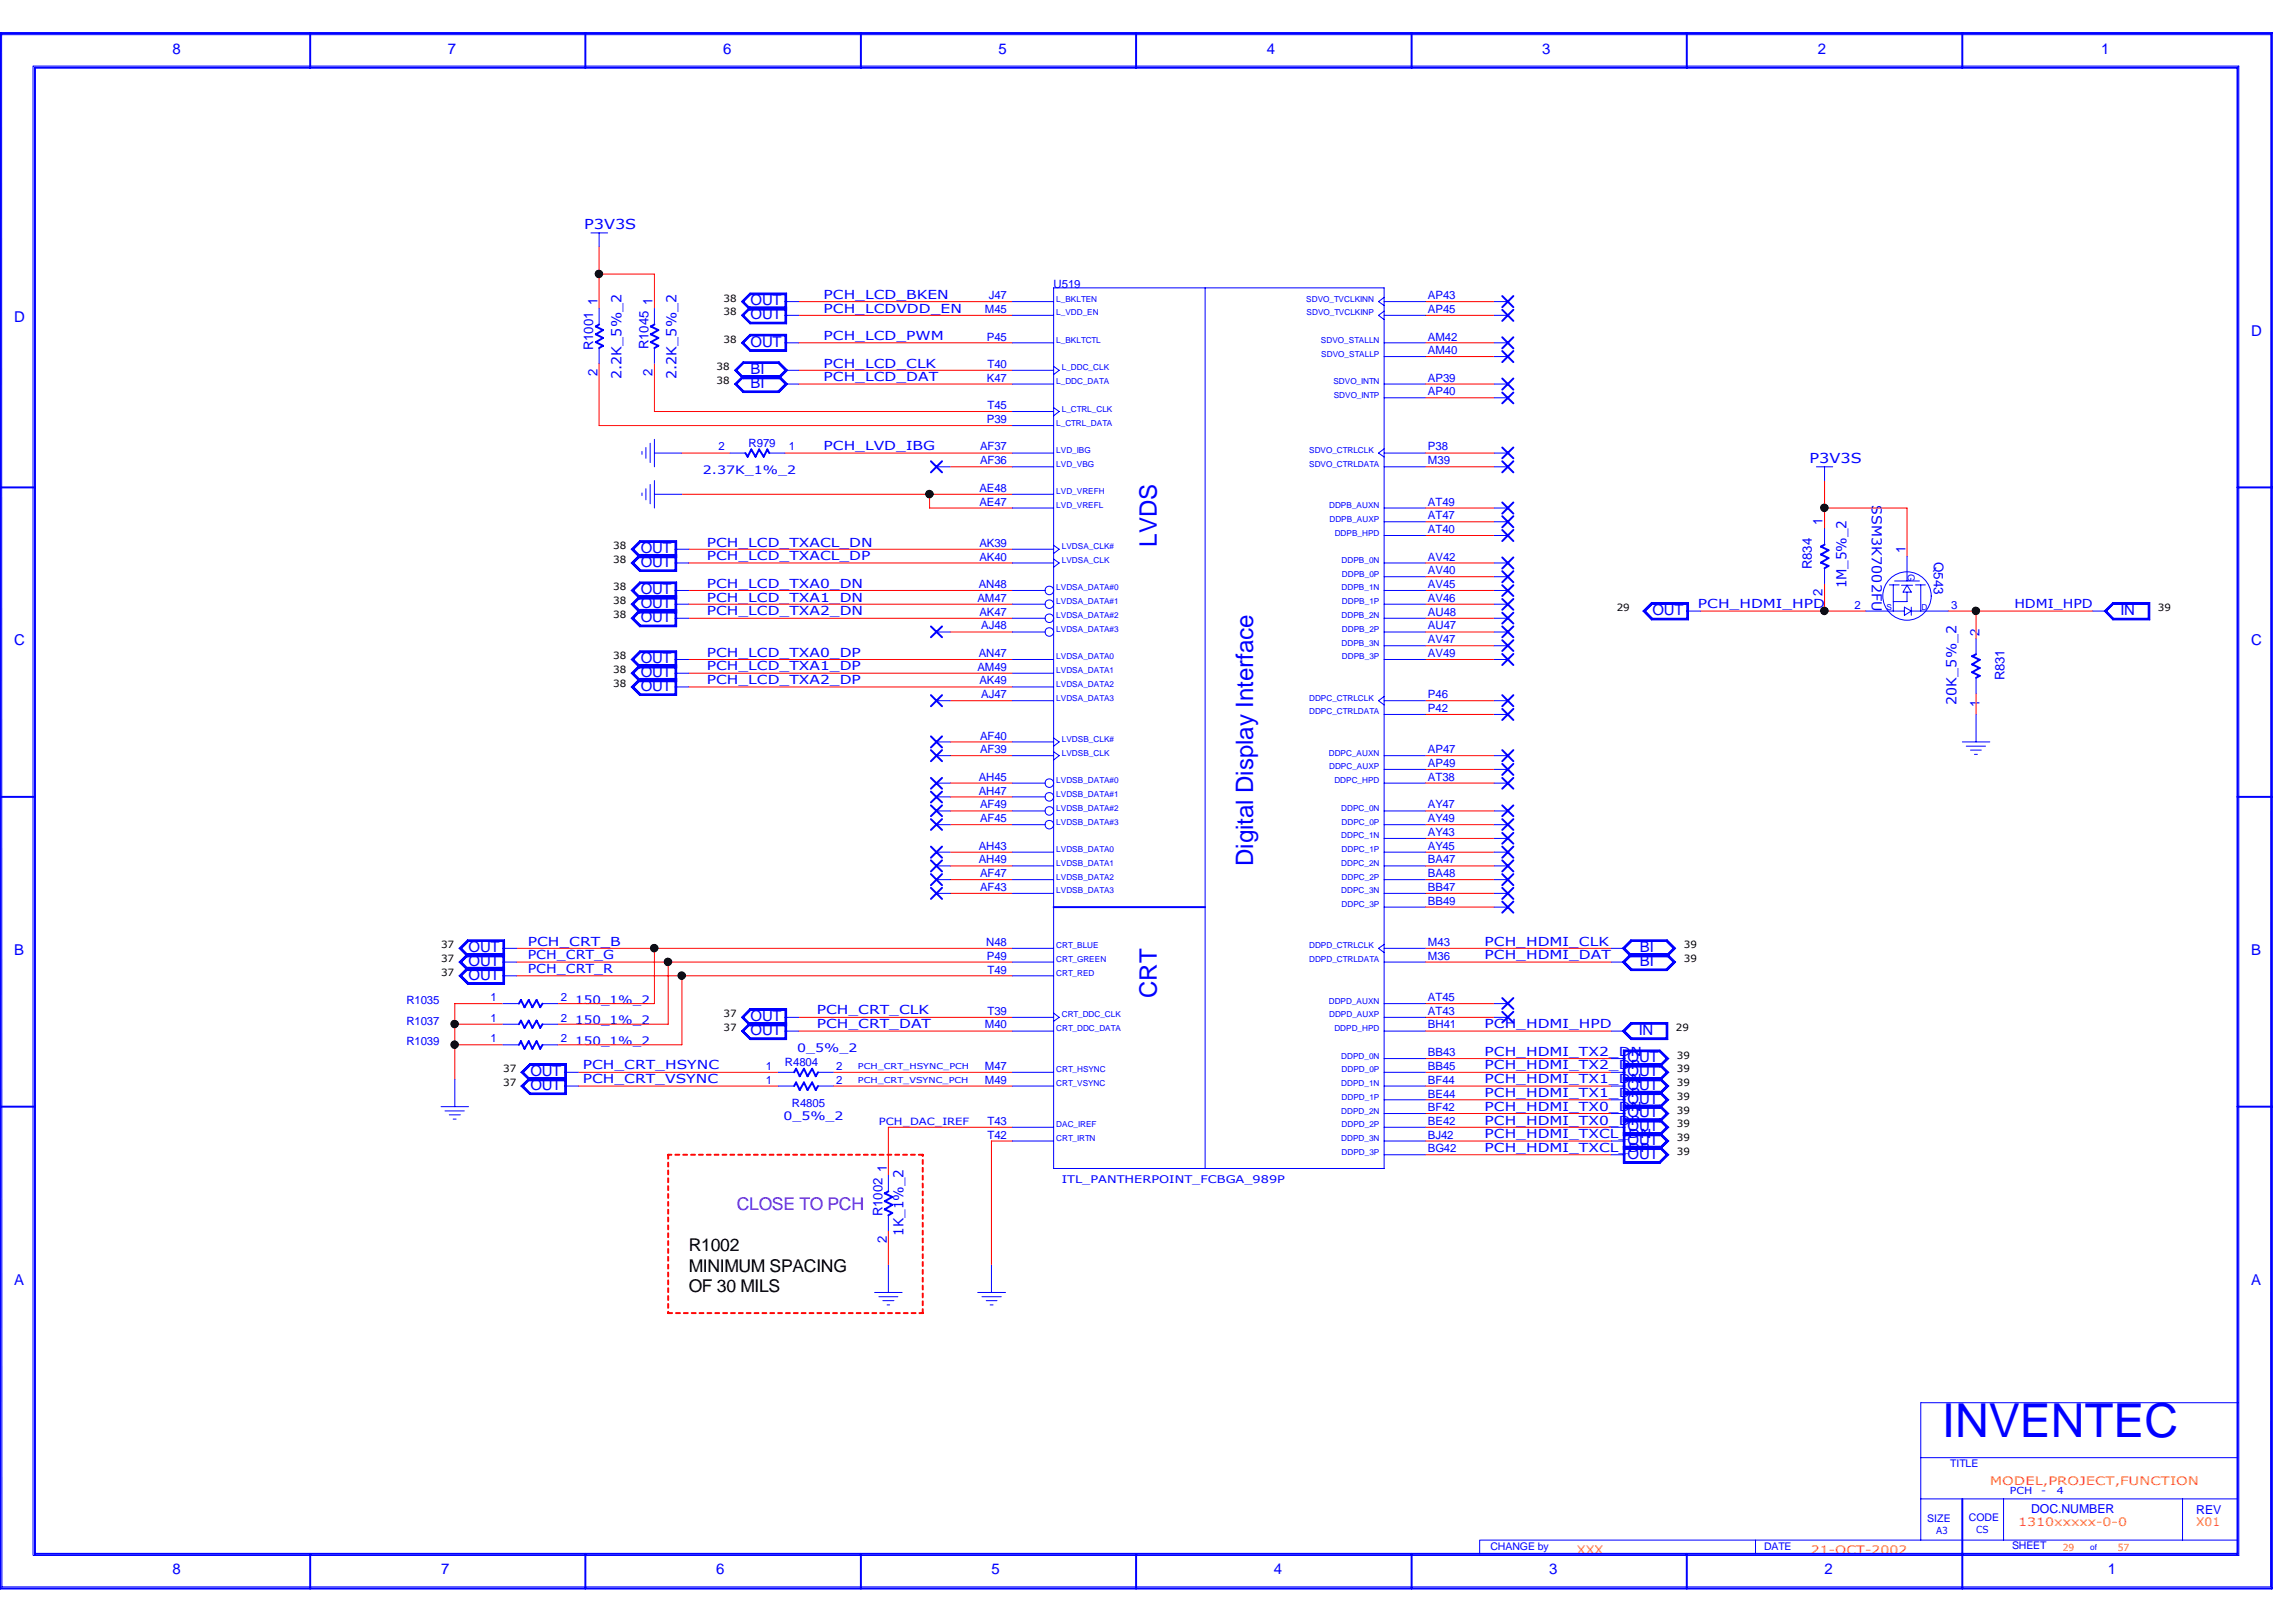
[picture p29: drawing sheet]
<svg xmlns="http://www.w3.org/2000/svg" width="297mm" height="210mm" viewBox="0 0 297 210" stroke-linecap="round" stroke-linejoin="round" font-family="sans-serif">
<defs><g id="words">
<text font-size="6.1" fill="#00f" x="251.2" y="186">INVENTEC</text>
<g font-size="3.1" fill="#00f">
<text x="149.6" y="70.7" transform="rotate(-90 149.6 70.7)">LVDS</text>
<text x="162.1" y="112.1" transform="rotate(-90 162.1 112.1)">Digital Display Interface</text>
<text x="149.6" y="129.2" transform="rotate(-90 149.6 129.2)">CRT</text>
</g>
<g font-size="2.3">
<text x="89.1" y="161.9">R1002</text>
<text x="89.1" y="167.2">OF 30 MILS</text>
<text x="89.1" y="164.5">MINIMUM SPACING</text>
</g>
<text font-size="2.3" fill="#8000ff" x="95.3" y="156.5">CLOSE TO PCH</text>
<g font-size="1.9" fill="#00f">
<text x="22.3" y="6.9">8</text>
<text x="58" y="6.9">7</text>
<text x="93.6" y="6.9">6</text>
<text x="129.2" y="6.9">5</text>
<text x="163.9" y="6.9">4</text>
<text x="199.5" y="6.9">3</text>
<text x="235.2" y="6.9">2</text>
<text x="271.8" y="6.9">1</text>
<text x="1.8" y="41.7">D</text>
<text x="97.1" y="39.5">OUT</text>
<text x="97.1" y="41.3">OUT</text>
<text x="97.1" y="44.9">OUT</text>
<text x="291.2" y="43.4">D</text>
<text x="97.1" y="50.2">BI</text>
<text x="97.1" y="48.4">BI</text>
<text x="82.9" y="71.6">OUT</text>
<text x="82.9" y="76.9">OUT</text>
<text x="82.9" y="73.4">OUT</text>
<text x="1.8" y="83.5">C</text>
<text x="82.9" y="80.5">OUT</text>
<text x="82.9" y="78.7">OUT</text>
<text x="213.8" y="79.6">OUT</text>
<text x="274.3" y="79.6">IN</text>
<text x="291.2" y="83.5">C</text>
<text x="82.9" y="89.4">OUT</text>
<text x="82.9" y="85.8">OUT</text>
<text x="82.9" y="87.6">OUT</text>
<text x="1.8" y="123.6">B</text>
<text x="60.6" y="125">OUT</text>
<text x="60.6" y="123.2">OUT</text>
<text x="212.2" y="125">BI</text>
<text x="212.2" y="123.2">BI</text>
<text x="291.2" y="123.6">B</text>
<text x="60.6" y="126.8">OUT</text>
<text x="97.1" y="133.9">OUT</text>
<text x="97.1" y="132.1">OUT</text>
<text x="210.6" y="137.5">OUT</text>
<text x="212" y="133.9">IN</text>
<text x="68.6" y="139.2">OUT</text>
<text x="68.6" y="141.1">OUT</text>
<text x="210.6" y="141.1">OUT</text>
<text x="210.6" y="142.8">OUT</text>
<text x="210.6" y="139.2">OUT</text>
<text x="210.6" y="144.6">OUT</text>
<text x="210.6" y="146.4">OUT</text>
<text x="210.6" y="149.9">OUT</text>
<text x="210.6" y="148.2">OUT</text>
<text x="1.8" y="166.3">A</text>
<text x="291.2" y="166.3">A</text>
<text x="22.3" y="203.7">8</text>
<text x="57.1" y="203.7">7</text>
<text x="92.7" y="203.7">6</text>
<text x="128.3" y="203.7">5</text>
<text x="164.8" y="203.7">4</text>
<text x="200.4" y="203.7">3</text>
<text x="236" y="203.7">2</text>
<text x="272.7" y="203.7">1</text>
</g>
<g font-size="1.8" fill="#00f">
<text x="75.6" y="29.7">P3V3S</text>
<text x="80.4" y="49.1" transform="rotate(-90 80.4 49.1)">2.2K_5%_2</text>
<text x="87.5" y="49.1" transform="rotate(-90 87.5 49.1)">2.2K_5%_2</text>
<text x="234.1" y="59.9">P3V3S</text>
<text x="242.1" y="65.4" transform="rotate(90 242.1 65.4)">SSM3K7002FU</text>
<text x="238.9" y="76.2" transform="rotate(-90 238.9 76.2)">1M_5%_2</text>
<text x="253.1" y="91.2" transform="rotate(-90 253.1 91.2)">20K_5%_2</text>
<text x="116.9" y="159.9" transform="rotate(-90 116.9 159.9)">1K_1%_2</text>
</g>
<g font-size="1.7" fill="#00f">
<text x="77.3" y="39.4" transform="rotate(-90 77.3 39.4)">1</text>
<text x="84.4" y="39.4" transform="rotate(-90 84.4 39.4)">1</text>
<text x="76.7" y="45.3" transform="rotate(-90 76.7 45.3)">R1001</text>
<text x="83.9" y="45.2" transform="rotate(-90 83.9 45.2)">R1045</text>
<text x="77.3" y="48.7" transform="rotate(-90 77.3 48.7)">2</text>
<text x="84.4" y="48.7" transform="rotate(-90 84.4 48.7)">2</text>
<text x="235.8" y="67.9" transform="rotate(-90 235.8 67.9)">1</text>
<text x="246.5" y="71.5" transform="rotate(-90 246.5 71.5)">1</text>
<text x="234.4" y="73.7" transform="rotate(-90 234.4 73.7)">R834</text>
<text x="235.8" y="77.2" transform="rotate(-90 235.8 77.2)">2</text>
<text x="250.2" y="72.7" transform="rotate(90 250.2 72.7)">Q543</text>
<text x="256.1" y="82.3" transform="rotate(-90 256.1 82.3)">2</text>
<text x="259.3" y="88.1" transform="rotate(-90 259.3 88.1)">R831</text>
<text x="256.1" y="91.5" transform="rotate(-90 256.1 91.5)">1</text>
<text x="114.7" y="151.6" transform="rotate(-90 114.7 151.6)">1</text>
<text x="114.2" y="157.4" transform="rotate(-90 114.2 157.4)">R1002</text>
<text x="114.7" y="160.9" transform="rotate(-90 114.7 160.9)">2</text>
</g>
<g font-size="1.6" fill="#00f">
<text x="106.5" y="40.5">PCH_LCDVDD_EN</text>
<text x="106.5" y="38.7">PCH_LCD_BKEN</text>
<text x="106.5" y="47.6">PCH_LCD_CLK</text>
<text x="106.5" y="44">PCH_LCD_PWM</text>
<text x="106.5" y="49.4">PCH_LCD_DAT</text>
<text x="106.5" y="58.3">PCH_LVD_IBG</text>
<text x="91.4" y="70.7">PCH_LCD_TXACL_DN</text>
<text x="91.4" y="77.9">PCH_LCD_TXA1_DN</text>
<text x="91.4" y="76.1">PCH_LCD_TXA0_DN</text>
<text x="91.4" y="72.5">PCH_LCD_TXACL_DP</text>
<text x="91.4" y="79.6">PCH_LCD_TXA2_DN</text>
<text x="219.7" y="78.7">PCH_HDMI_HPD</text>
<text x="260.6" y="78.7">HDMI_HPD</text>
<text x="91.4" y="88.5">PCH_LCD_TXA2_DP</text>
<text x="91.4" y="86.7">PCH_LCD_TXA1_DP</text>
<text x="91.4" y="85">PCH_LCD_TXA0_DP</text>
<text x="68.3" y="125.9">PCH_CRT_R</text>
<text x="68.3" y="124.2">PCH_CRT_G</text>
<text x="68.3" y="122.4">PCH_CRT_B</text>
<text x="192.1" y="124.2">PCH_HDMI_DAT</text>
<text x="192.1" y="122.4">PCH_HDMI_CLK</text>
<text x="105.7" y="131.3">PCH_CRT_CLK</text>
<text x="105.7" y="133.1">PCH_CRT_DAT</text>
<text x="192.1" y="136.6">PCH_HDMI_TX2_DN</text>
<text x="192.1" y="133.1">PCH_HDMI_HPD</text>
<text x="75.4" y="140.2">PCH_CRT_VSYNC</text>
<text x="75.4" y="138.4">PCH_CRT_HSYNC</text>
<text x="192.1" y="142">PCH_HDMI_TX1_DP</text>
<text x="192.1" y="143.8">PCH_HDMI_TX0_DN</text>
<text x="192.1" y="138.4">PCH_HDMI_TX2_DP</text>
<text x="192.1" y="140.2">PCH_HDMI_TX1_DN</text>
<text x="192.1" y="149.1">PCH_HDMI_TXCL_DP</text>
<text x="192.1" y="147.3">PCH_HDMI_TXCL_DN</text>
<text x="192.1" y="145.5">PCH_HDMI_TX0_DP</text>
<text x="262.8" y="195.8">DOC.NUMBER</text>
<text x="284.1" y="195.9">REV</text>
</g>
<g font-size="1.5" fill="#00f">
<text x="127.4" y="40.5">M45</text>
<text x="127.9" y="38.7">J47</text>
<text x="136.3" y="37.3">U519</text>
<text x="184.7" y="40.5">AP45</text>
<text x="184.7" y="38.7">AP43</text>
<text x="127.7" y="44.1">P45</text>
<text x="127.8" y="47.6">T40</text>
<text x="184.7" y="45.8">AM40</text>
<text x="184.7" y="44.1">AM42</text>
<text x="127.7" y="49.4">K47</text>
<text x="127.8" y="53">T45</text>
<text x="184.7" y="51.2">AP40</text>
<text x="184.7" y="49.4">AP39</text>
<text x="93" y="58.3">2</text>
<text x="96.9" y="57.8">R979</text>
<text x="102.1" y="58.3">1</text>
<text x="126.8" y="58.3">AF37</text>
<text x="127.7" y="54.7">P39</text>
<text x="184.7" y="58.3">P38</text>
<text x="90.9" y="61.3">2.37K_1%_2</text>
<text x="126.7" y="65.4">AE47</text>
<text x="126.7" y="63.6">AE48</text>
<text x="126.8" y="60.1">AF36</text>
<text x="184.7" y="65.4">AT49</text>
<text x="184.7" y="60.1">M39</text>
<text x="126.7" y="70.8">AK39</text>
<text x="184.7" y="69">AT40</text>
<text x="184.7" y="67.2">AT47</text>
<text x="126.4" y="77.9">AM47</text>
<text x="126.6" y="76.1">AN48</text>
<text x="126.7" y="72.6">AK40</text>
<text x="184.7" y="77.9">AV46</text>
<text x="184.7" y="76.1">AV45</text>
<text x="184.7" y="74.3">AV40</text>
<text x="184.7" y="72.6">AV42</text>
<text x="126.7" y="79.7">AK47</text>
<text x="127" y="81.4">AJ48</text>
<text x="184.7" y="83.2">AV47</text>
<text x="184.7" y="81.4">AU47</text>
<text x="184.7" y="79.7">AU48</text>
<text x="239.9" y="78.8">2</text>
<text x="252.4" y="78.8">3</text>
<text x="126.4" y="86.8">AM49</text>
<text x="126.6" y="85">AN47</text>
<text x="126.7" y="88.6">AK49</text>
<text x="184.7" y="85">AV49</text>
<text x="126.8" y="95.7">AF40</text>
<text x="127" y="90.4">AJ47</text>
<text x="184.7" y="92.2">P42</text>
<text x="184.7" y="90.4">P46</text>
<text x="126.6" y="101">AH45</text>
<text x="126.8" y="97.5">AF39</text>
<text x="184.7" y="101">AT38</text>
<text x="184.7" y="99.3">AP49</text>
<text x="184.7" y="97.5">AP47</text>
<text x="126.6" y="102.8">AH47</text>
<text x="126.8" y="106.4">AF45</text>
<text x="126.8" y="104.6">AF49</text>
<text x="184.7" y="106.4">AY49</text>
<text x="184.7" y="104.6">AY47</text>
<text x="126.6" y="111.7">AH49</text>
<text x="126.6" y="109.9">AH43</text>
<text x="126.8" y="113.5">AF47</text>
<text x="184.7" y="113.5">BA48</text>
<text x="184.7" y="111.7">BA47</text>
<text x="184.7" y="109.9">AY45</text>
<text x="184.7" y="108.2">AY43</text>
<text x="126.8" y="115.3">AF43</text>
<text x="184.7" y="117.1">BB49</text>
<text x="184.7" y="115.3">BB47</text>
<text x="127.6" y="122.4">N48</text>
<text x="127.7" y="124.2">P49</text>
<text x="127.8" y="126">T49</text>
<text x="184.7" y="124.2">M36</text>
<text x="184.7" y="122.4">M43</text>
<text x="52.6" y="129.9">R1035</text>
<text x="63.5" y="129.5">1</text>
<text x="72.6" y="129.5">2</text>
<text x="74.4" y="129.9">150_1%_2</text>
<text x="127.8" y="131.3">T39</text>
<text x="184.7" y="131.3">AT43</text>
<text x="184.7" y="129.5">AT45</text>
<text x="52.6" y="135.3">R1039</text>
<text x="52.6" y="132.6">R1037</text>
<text x="63.5" y="134.9">1</text>
<text x="63.5" y="132.2">1</text>
<text x="72.6" y="134.9">2</text>
<text x="72.6" y="132.2">2</text>
<text x="74.4" y="135.2">150_1%_2</text>
<text x="74.4" y="132.5">150_1%_2</text>
<text x="101.6" y="137.9">R4804</text>
<text x="103.1" y="136.1">0_5%_2</text>
<text x="127.4" y="133.1">M40</text>
<text x="184.7" y="133.1">BH41</text>
<text x="184.7" y="136.7">BB43</text>
<text x="99.1" y="140.3">1</text>
<text x="99.1" y="138.4">1</text>
<text x="102.4" y="143.3">R4805</text>
<text x="108.2" y="140.3">2</text>
<text x="108.2" y="138.4">2</text>
<text x="127.4" y="140.3">M49</text>
<text x="127.4" y="138.4">M47</text>
<text x="184.7" y="143.8">BF42</text>
<text x="184.7" y="142">BE44</text>
<text x="184.7" y="140.3">BF44</text>
<text x="184.7" y="138.4">BB45</text>
<text x="101.3" y="145">0_5%_2</text>
<text x="127.8" y="145.6">T43</text>
<text x="127.8" y="147.4">T42</text>
<text x="184.7" y="149.1">BG42</text>
<text x="184.7" y="147.4">BJ42</text>
<text x="184.7" y="145.6">BE42</text>
</g>
<g font-size="1.5" fill="#ff8c00">
<text x="257.4" y="192.2">MODEL,PROJECT,FUNCTION</text>
<text x="261.1" y="197.5">1310xxxxx-0-0</text>
<text x="284.1" y="197.5">X01</text>
<text x="204" y="201.1">XXX</text>
<text x="234.3" y="201.1">21-OCT-2002</text>
</g>
<g font-size="1.4" fill="#00f">
<text x="137.4" y="153">ITL_PANTHERPOINT_FCBGA_989P</text>
<text x="252.3" y="189.9">TITLE</text>
<text x="249.3" y="197">SIZE</text>
<text x="254.7" y="196.8">CODE</text>
<text x="192.8" y="200.6">CHANGE by</text>
<text x="228.2" y="200.6">DATE</text>
<text x="260.3" y="200.4">SHEET</text>
</g>
<g font-size="1.3">
<text x="93.6" y="40.8">38</text>
<text x="93.6" y="39">38</text>
<text x="92.7" y="47.9">38</text>
<text x="93.6" y="44.4">38</text>
<text x="92.7" y="49.7">38</text>
<text x="79.3" y="71.1">38</text>
<text x="79.3" y="76.4">38</text>
<text x="79.3" y="72.9">38</text>
<text x="79.3" y="78.2">38</text>
<text x="79.3" y="80">38</text>
<text x="209.2" y="79.1">29</text>
<text x="279.2" y="79.1">39</text>
<text x="79.3" y="88.9">38</text>
<text x="79.3" y="87.1">38</text>
<text x="79.3" y="85.3">38</text>
<text x="57.1" y="124.5">37</text>
<text x="57.1" y="122.7">37</text>
<text x="217.8" y="124.5">39</text>
<text x="217.8" y="122.7">39</text>
<text x="57.1" y="126.3">37</text>
<text x="93.6" y="131.7">37</text>
<text x="93.6" y="133.4">37</text>
<text x="216.8" y="133.4">29</text>
<text x="217" y="137">39</text>
<text x="65.1" y="140.5">37</text>
<text x="65.1" y="138.8">37</text>
<text x="217" y="140.5">39</text>
<text x="217" y="138.8">39</text>
<text x="217" y="142.3">39</text>
<text x="217" y="147.7">39</text>
<text x="217" y="149.4">39</text>
<text x="217" y="144.1">39</text>
<text x="217" y="145.9">39</text>
</g>
<g font-size="1.3" fill="#00f">
<text x="246.8" y="74.3" transform="rotate(90 246.8 74.3)">G</text>
<text x="113.7" y="145.5">PCH_DAC_IREF</text>
<text x="260" y="193.4">PCH</text>
<text x="264.1" y="193.4">-</text>
<text x="266.1" y="193.4">4</text>
<text x="250.5" y="198.5">A3</text>
<text x="255.6" y="198.4">CS</text>
</g>
<g font-size="1.3" fill="#ff8c00">
<text x="266.9" y="200.7">29</text>
<text x="274" y="200.7">57</text>
</g>
<g font-size="1.1" fill="#00f">
<text x="136.6" y="40.8">L_VDD_EN</text>
<text x="136.6" y="39">L_BKLTEN</text>
<text x="169" y="39">SDVO_TVCLKINN</text>
<text x="169" y="40.8">SDVO_TVCLKINP</text>
<text x="136.6" y="44.4">L_BKLTCTL</text>
<text x="137.4" y="47.9">L_DDC_CLK</text>
<text x="170.9" y="44.4">SDVO_STALLN</text>
<text x="170.9" y="46.1">SDVO_STALLP</text>
<text x="136.6" y="49.7">L_DDC_DATA</text>
<text x="137.4" y="53.3">L_CTRL_CLK</text>
<text x="172.5" y="49.7">SDVO_INTN</text>
<text x="172.5" y="51.5">SDVO_INTP</text>
<text x="136.6" y="58.6">LVD_IBG</text>
<text x="136.6" y="55.1">L_CTRL_DATA</text>
<text x="169.4" y="58.6">SDVO_CTRLCLK</text>
<text x="136.6" y="60.4">LVD_VBG</text>
<text x="136.6" y="65.7">LVD_VREFL</text>
<text x="136.6" y="64">LVD_VREFH</text>
<text x="169.4" y="60.4">SDVO_CTRLDATA</text>
<text x="172" y="65.7">DDPB_AUXN</text>
<text x="137.4" y="71.1">LVDSA_CLK#</text>
<text x="172" y="67.5">DDPB_AUXP</text>
<text x="172.7" y="69.3">DDPB_HPD</text>
<text x="136.6" y="76.4">LVDSA_DATA#0</text>
<text x="137.4" y="72.9">LVDSA_CLK</text>
<text x="173.6" y="76.4">DDPB_1N</text>
<text x="173.6" y="72.9">DDPB_0N</text>
<text x="173.6" y="74.6">DDPB_0P</text>
<text x="136.6" y="81.8">LVDSA_DATA#3</text>
<text x="136.6" y="80">LVDSA_DATA#2</text>
<text x="136.6" y="78.2">LVDSA_DATA#1</text>
<text x="173.6" y="83.6">DDPB_3N</text>
<text x="173.6" y="80">DDPB_2N</text>
<text x="173.6" y="81.8">DDPB_2P</text>
<text x="173.6" y="78.2">DDPB_1P</text>
<text x="244" y="78.9">S</text>
<text x="248.6" y="78.9">D</text>
<text x="136.6" y="88.9">LVDSA_DATA2</text>
<text x="136.6" y="87.1">LVDSA_DATA1</text>
<text x="136.6" y="85.3">LVDSA_DATA0</text>
<text x="173.6" y="85.3">DDPB_3P</text>
<text x="136.6" y="90.7">LVDSA_DATA3</text>
<text x="169.4" y="92.5">DDPC_CTRLDATA</text>
<text x="169.4" y="90.7">DDPC_CTRLCLK</text>
<text x="136.6" y="101.3">LVDSB_DATA#0</text>
<text x="137.4" y="97.8">LVDSB_CLK</text>
<text x="137.4" y="96">LVDSB_CLK#</text>
<text x="171.9" y="97.8">DDPC_AUXN</text>
<text x="172" y="99.6">DDPC_AUXP</text>
<text x="172.6" y="101.3">DDPC_HPD</text>
<text x="136.6" y="106.7">LVDSB_DATA#3</text>
<text x="136.6" y="104.9">LVDSB_DATA#2</text>
<text x="136.6" y="103.1">LVDSB_DATA#1</text>
<text x="173.5" y="104.9">DDPC_0N</text>
<text x="173.6" y="106.7">DDPC_0P</text>
<text x="136.6" y="113.8">LVDSB_DATA2</text>
<text x="136.6" y="112.1">LVDSB_DATA1</text>
<text x="136.6" y="110.3">LVDSB_DATA0</text>
<text x="173.5" y="112.1">DDPC_2N</text>
<text x="173.5" y="108.5">DDPC_1N</text>
<text x="173.6" y="113.8">DDPC_2P</text>
<text x="173.6" y="110.3">DDPC_1P</text>
<text x="136.6" y="115.6">LVDSB_DATA3</text>
<text x="173.5" y="115.6">DDPC_3N</text>
<text x="173.6" y="117.4">DDPC_3P</text>
<text x="136.6" y="124.5">CRT_GREEN</text>
<text x="136.6" y="122.7">CRT_BLUE</text>
<text x="169.4" y="124.5">DDPD_CTRLDATA</text>
<text x="169.4" y="122.7">DDPD_CTRLCLK</text>
<text x="136.6" y="126.3">CRT_RED</text>
<text x="137.4" y="131.7">CRT_DDC_CLK</text>
<text x="171.9" y="129.9">DDPD_AUXN</text>
<text x="172" y="131.7">DDPD_AUXP</text>
<text x="136.6" y="133.4">CRT_DDC_DATA</text>
<text x="172.6" y="133.4">DDPD_HPD</text>
<text x="173.5" y="137">DDPD_0N</text>
<text x="136.6" y="140.5">CRT_VSYNC</text>
<text x="136.6" y="138.8">CRT_HSYNC</text>
<text x="173.5" y="140.5">DDPD_1N</text>
<text x="173.6" y="142.3">DDPD_1P</text>
<text x="173.6" y="138.8">DDPD_0P</text>
<text x="136.6" y="145.9">DAC_IREF</text>
<text x="136.6" y="147.7">CRT_IRTN</text>
<text x="173.5" y="147.7">DDPD_3N</text>
<text x="173.5" y="144.1">DDPD_2N</text>
<text x="173.6" y="149.4">DDPD_3P</text>
<text x="173.6" y="145.9">DDPD_2P</text>
<text x="270.4" y="200.6">of</text>
</g>
<g font-size="1" fill="#00f">
<text x="111" y="138.4">PCH_CRT_HSYNC_PCH</text>
<text x="111" y="140.2">PCH_CRT_VSYNC_PCH</text>
</g>
</g></defs>
<path d="M86.4 149.4v20.5M119.4 149.4h-33M86.4 169.9h33M119.4 169.9v-20.5" fill="none" stroke="#f00" stroke-width=".25" stroke-dasharray=".5 .5"/>
<g fill="none" stroke="#f00" stroke-width=".13">
<path d="M77.5 35.5h7.2v4.4M77.5 31.9v8M103.3 39h27.7M184.4 39h8.9M77.5 47v8.1h53.5M84.7 47v6.3h46.3M88.2 58.6h6.2M101.6 58.6h29.4M103.3 49.7h27.7M103.3 47.9h27.7M103.3 44.4h27.7M103.3 40.8h27.7"/>
<path d="M184.4 58.6h8.9M184.4 49.7h8.9M184.4 44.4h8.9M184.4 40.8h8.9M184.4 51.5h8.9M184.4 46.1h8.9M88.2 64h42.8M89.1 78.2h41.9M89.1 76.4h41.9M89.1 72.9h41.9M89.1 71.1h41.9M120.3 64v1.7h10.7"/>
<path d="M122.9 60.4h8.1M184.4 78.2h8.9M184.4 76.4h8.9M184.4 72.9h8.9M184.4 65.7h8.9M184.4 60.4h8.9M184.4 74.6h8.9M184.4 69.3h8.9M184.4 67.5h8.9M220 79.1h21.4M236 62.2v6.2M236 75.5v3.6"/>
<path d="M236 65.7h10.7v6.3M252 79.1h18.8M255.6 79.1v3.6M89.1 88.9h41.9M89.1 87.1h41.9M89.1 85.3h41.9M89.1 80h41.9M122.9 96h8.1M122.9 97.8h8.1M122.9 90.7h8.1M122.9 81.8h8.1M184.4 85.3h8.9"/>
<path d="M184.4 80h8.9M184.4 97.8h8.9M184.4 90.7h8.9M184.4 81.8h8.9M184.4 99.6h8.9M184.4 92.5h8.9M184.4 83.6h8.9M255.6 89.8v2.7M122.9 115.6h8.1M122.9 113.8h8.1M122.9 112.1h8.1M122.9 110.3h8.1"/>
<path d="M122.9 106.7h8.1M122.9 104.9h8.1M122.9 103.1h8.1M122.9 101.3h8.1M184.4 115.6h8.9M184.4 113.8h8.9M184.4 112.1h8.9M184.4 110.3h8.9M184.4 106.7h8.9M184.4 104.9h8.9M184.4 101.3h8.9M184.4 117.4h8.9"/>
<path d="M184.4 108.5h8.9M58.8 132.5h6.3M58.8 135.2h6.3M65.1 129.9h-6.3v9.8M66.8 122.7h64.2M66.8 124.5h64.2M66.8 126.3h64.2M74.8 138.8h25.9M84.7 122.7v7.2h-12.5M86.4 124.5v8h-14.2M88.2 126.3v8.9h-16M103.3 131.7h27.7"/>
<path d="M103.3 133.4h27.7M107.8 138.8h23.2M184.4 122.7h24M184.4 129.9h8.9M184.4 124.5h24M184.4 138.8h24M184.4 131.7h8.9M184.4 133.4h24M184.4 137h24M74.8 140.5h25.9M107.8 140.5h23.2M114.9 159.3v4.4"/>
<path d="M131 145.9h-16.1v6.2M131 147.7h-2.7v16M184.4 140.5h24M184.4 145.9h24M184.4 149.4h24M184.4 147.7h24M184.4 142.3h24M184.4 144.1h24"/>
</g>
<g fill="none" stroke="#00f" stroke-width=".13">
<path d="M.2 4.4l.1 201M.3 4.5h293.4M4.3 8.6v192.7M4.3 8.6h285.3v192.7h-285.3M293.8 4.5l-.1 200.9h-293.4M76.5 30.1h2.1M77.5 30.1v1.8M77.5 39.9v2.1M84.7 39.9v2.1M96.2 39l.9-.9h4.5v3.6h-4.5l-.9-.9 .9-.9zM97.1 39.9h4.5M101.6 39h1.7"/>
<path d="M101.6 39.8h-4.5l-1 1 1 1h4.5v-3.7h-4.5l-1 .9 1 1h4.5M101.7 39.8h-4.6l-1.1 1 1.1 1h4.6v-3.8h-4.6l-1.1 1 1.1 1h4.6M101.8 39.7h-4.8l-1.1 1.1 1.1 1.1h4.8v-4h-4.8l-1.1 1.1 1.1 1.1h4.8M131 39h5.3M136.3 37.3h42.8v113.9h-42.8zM155.9 37.3v113.9M179.1 39h5.3M179.1 38.5l-.8 .5 .8 .5M193.3 39h1.8M77.5 45v2M83.1 58.4v.4M83.6 57.9v1.4"/>
<path d="M84.1 57.4v2.5M84.7 58.6h3.5M84.7 45v2M84.7 56.9v3.5M94.4 58.6h2M95 47.9l1.1-1.1h4.7l1.1 1.1-1.1 1.1h-4.7zM95 49.7l1.1-1.1h4.7l1.1 1.1-1.1 1.1h-4.7zM95.1 47.9l1.1-1h4.5l1.1 1-1.1 1.1h-4.5zM95.1 49.7l1.1-1h4.5l1.1 1-1.1 1.1h-4.5zM95.2 49.7l1-.9h4.5l1 .9-1 1h-4.5zM95.9 44.4l1.1-1.1h4.8v2.2h-4.8zM96 44.4l1.1-1.1h4.6v2.1h-4.6z"/>
<path d="M96.2 46.9h4.5l1 1-1 1h-4.5l-1-1zM96.2 44.4l.9-.9h4.5v1.8h-4.5zM96.2 48.8h4.5M96.2 48.8l-.9 .9 .9 .9h4.5l.9-.9M97.1 43.4h4.5v1.9h-4.5l-1-.9zM99.5 58.6h2.1M100.7 48.8l.9 .9M101.6 44.4h1.7M101.6 47.9h1.7M101.6 49.7h1.7M101.6 40.8h1.7M101.6 47.9l-.9-.9h-4.5l-.9 .9 .9 .9"/>
<path d="M101.6 47.9l-.9 .9M131 44.4h5.3M131 53.3h5.3M131 55.1h5.3M131 47.9h5.3M131 49.7h5.3M131 40.8h5.3M131 58.6h5.3M136.3 52.7l.7 .6-.7 .5M136.3 47.4l.7 .5-.7 .6M179.1 44.4h5.3M179.1 49.7h5.3"/>
<path d="M179.1 40.8h5.3M179.1 58.6h5.3M179.1 58.1l-.8 .5 .8 .5M179.1 40.3l-.8 .5 .8 .6M179.1 46.1h5.3M179.1 51.5h5.3M193.3 44.4h1.8M193.3 49.7h1.8M193.3 40.8h1.8M193.3 58.6h1.8M193.3 46.1h1.8M193.3 51.5h1.8"/>
<path d="M82 71.1l.9-.9h4.4v3.5h-4.4l-.9-.8 .9-.9zM82.9 79.1h4.4M82.9 72h4.4M82.9 77.3l-.9-.9 .9-.9h4.4v5.4h-4.4l-.9-.9 .9-.9M82.9 77.3h4.4M82.9 77.3l-.9 .9 .9 .9M83.1 63.8v.3M83.6 63.2v1.5M84.1 62.7v2.5M84.7 64h3.5M84.7 62.2v3.5M87.3 71.1h1.8"/>
<path d="M87.3 72.9h1.8M87.3 76.4h1.8M87.3 78.2h1.8M87.4 71.9h-4.6l-.9 1 .9 .9h4.6v-3.7h-4.6l-.9 1 .9 1h4.6M87.4 77.4h-4.6l-.9-1 .9-.9h4.6v5.4h-4.6l-.9-.9 .9-1h4.6M87.4 77.3h-4.6l-.9 .9 .9 1h4.6M87.5 71.8h-4.7l-1 1.1 1 1h4.7v-3.8h-4.7l-1 1 1 1h4.7M87.5 77.5h-4.7l-1-1.1 1-1h4.7v5.6h-4.7l-1-1 1-1h4.7M87.5 77.2h-4.7l-1 1 1 1h4.7M87.5 71.8h-4.7l-1.1 1.1 1.1 1.1h4.7v-4h-4.7l-1.1 1.1 1.1 1.1h4.7M87.5 77.5h-4.7l-1.1-1.1 1.1-1.1h4.7v5.8h-4.7l-1.1-1.1 1.1-1.1h4.7M87.5 77.1h-4.7l-1.1 1.1 1.1 1.1h4.7"/>
<path d="M121.2 60.4h1.7M131 71.1h5.3M131 72.9h5.3M131 76.4h4.3M131 78.2h4.3M131 64h5.3M131 65.7h5.3M131 60.4h5.3M136.3 70.6l.7 .5-.7 .5M136.3 72.3l.7 .6-.7 .5M179.1 72.9h5.3M179.1 76.4h5.3"/>
<path d="M179.1 78.2h5.3M179.1 65.7h5.3M179.1 74.6h5.3M179.1 60.4h5.3M179.1 67.5h5.3M179.1 69.3h5.3M193.3 72.9h1.8M193.3 76.4h1.8M193.3 78.2h1.8M193.3 65.7h1.8M193.3 74.6h1.8M193.3 60.4h1.8"/>
<path d="M193.3 67.5h1.8M193.3 69.3h1.8M212.7 79.1l1-1h4.7v2h-4.7zM212.8 79.1l.9-1h4.6v2h-4.6zM213.7 78h4.7v2.2h-4.7l-1.1-1.1zM213.8 78.2h4.4v1.8h-4.4l-.9-.9zM218.2 79.1h1.8M235 60.4h2.1M236 60.4v1.8M236 68.4v2.1M236 73.5v2M241.4 79.1h5"/>
<path d="M244.4 75.7h1.3M244.9 75.7v3.4M245.1 75.2h3.2M246 75.7h1.4M246.4 78.6l.9 .5-.9 .5zM246.7 75.7l.6 .9h-1.1zM246.7 72v3.2M246.7 76.6v1.3h-1.8M247.3 79.1h4.7M247.3 78.6v1M247.8 75.7h1.3M248.5 75.7v3.4"/>
<path d="M270.8 79.1h1.7M272.3 79.1l1.1-1h4.6v2h-4.6zM272.5 79.1l.9-1h4.6v2h-4.6zM272.5 79.1l.9-.9h4.5v1.8h-4.5zM273.3 78h4.8v2.2h-4.8l-1.1-1.1zM82.9 86.2l-.9-.9 .9-.8h4.4v5.3h-4.4l-.9-.9 .9-.9M82.9 88h4.4M82.9 86.2h4.4M82.9 86.2l-.9 .9 .9 .9M87.3 80h1.8M87.3 85.3h1.8M87.3 87.1h1.8"/>
<path d="M87.3 88.9h1.8M87.4 86.3h-4.6l-.9-1 .9-.9h4.6v5.5h-4.6l-.9-1 .9-1h4.6M87.4 86.1h-4.6l-.9 1 .9 1h4.6M87.5 86.4h-4.7l-1-1.1 1-1h4.7v5.6h-4.7l-1-1 1-1.1h4.7M87.5 86.1h-4.7l-1 1 1 1h4.7M87.5 86.4h-4.7l-1.1-1.1 1.1-1.1h4.7v5.8h-4.7l-1.1-1.1 1.1-1.1h4.7M87.5 86h-4.7l-1.1 1.1 1.1 1.1h4.7M121.2 81.8h1.7M121.2 90.7h1.7M121.2 96h1.7M121.2 97.8h1.7M131 80h4.3"/>
<path d="M131 81.8h4.3M131 85.3h5.3M131 87.1h5.3M131 88.9h5.3M131 90.7h5.3M131 96h5.3M131 97.8h5.3M136.3 95.5l.7 .5-.7 .6M136.3 97.3l.7 .5-.7 .5M179.1 80h5.3M179.1 81.8h5.3M179.1 85.3h5.3"/>
<path d="M179.1 90.7h5.3M179.1 97.8h5.3M179.1 83.6h5.3M179.1 90.1l-.8 .6 .8 .5M179.1 92.5h5.3M179.1 99.6h5.3M193.3 80h1.8M193.3 81.8h1.8M193.3 85.3h1.8M193.3 90.7h1.8M193.3 97.8h1.8M193.3 83.6h1.8"/>
<path d="M193.3 92.5h1.8M193.3 99.6h1.8M253.9 96h3.5M254.4 96.6h2.5M254.9 97.1h1.4M255.4 97.6h.4M255.6 82.7v2M255.6 87.7v2.1M255.6 92.5v3.5M121.2 101.3h1.7M121.2 103.1h1.7M121.2 104.9h1.7"/>
<path d="M121.2 106.7h1.7M121.2 110.3h1.7M121.2 112.1h1.7M121.2 115.6h1.7M121.2 113.8h1.7M131 101.3h4.3M131 103.1h4.3M131 104.9h4.3M131 106.7h4.3M131 110.3h5.3M131 112.1h5.3M131 115.6h5.3"/>
<path d="M131 113.8h5.3M179.1 101.3h5.3M179.1 104.9h5.3M179.1 106.7h5.3M179.1 110.3h5.3M179.1 108.5h5.3M179.1 112.1h5.3M179.1 115.6h5.3M179.1 113.8h5.3M179.1 117.4h5.3M193.3 101.3h1.8M193.3 104.9h1.8"/>
<path d="M193.3 106.7h1.8M193.3 110.3h1.8M193.3 108.5h1.8M193.3 112.1h1.8M193.3 115.6h1.8M193.3 113.8h1.8M193.3 117.4h1.8M58.8 139.7v3.5M60.6 123.6h4.5M60.6 123.6l-.9-.9 .9-.9h4.5v5.4h-4.5l-.9-.9 .9-.9M60.6 125.4h4.5M60.6 123.6l-.9 .9 .9 .9"/>
<path d="M65.1 122.7h1.7M65.1 124.5h1.7M65.1 126.3h1.7M65.1 129.9h2M65.1 132.5h2M65.1 135.2h2M65.1 123.7h-4.5l-1-1 1-.9h4.5v5.5h-4.5l-1-1 1-1h4.5M65.1 123.6h-4.5l-1 .9 1 1h4.5M65.2 123.8h-4.7l-1-1.1 1-1h4.7v5.6h-4.7l-1-1 1-1h4.7M65.2 123.5h-4.7l-1 1 1 1.1h4.7M65.3 123.8h-4.8l-1.1-1.1 1.1-1.1h4.8v5.8h-4.8l-1.1-1.1 1.1-1.1h4.8M65.3 123.4h-4.8l-1.1 1.1 1.1 1.1h4.8"/>
<path d="M67.7 138.8l.9-.9h4.5v3.5h-4.5l-.9-.9 .9-.8zM68.6 139.7h4.5M70.2 129.9h2M70.2 132.5h2M70.2 135.2h2M73.1 138.8h1.7M73.1 139.6h-4.5l-1 .9 1 1h4.5v-3.7h-4.5l-1 1 1 .9h4.5M73.2 139.5h-4.7l-1 1 1 1.1h4.7v-3.9h-4.7l-1 1.1 1 1h4.7M73.3 139.4h-4.8l-1.1 1.1 1.1 1.1h4.8v-3.9h-4.8l-1.1 1.1 1.1 1.1h4.8M96.2 131.7l.9-.9h4.5v3.5h-4.5l-.9-.9 .9-.9zM97.1 132.5h4.5M100.7 138.8h2"/>
<path d="M101.6 131.7h1.7M101.6 133.4h1.7M101.6 132.5h-4.5l-1 .9 1 1h4.5v-3.7h-4.5l-1 1 1 .9h4.5M101.7 132.4h-4.6l-1.1 1 1.1 1.1h4.6v-3.9h-4.6l-1.1 1.1 1.1 1h4.6M101.8 132.3h-4.8l-1.1 1.1 1.1 1.1h4.8v-4h-4.8l-1.1 1.2 1.1 1.1h4.8M105.8 138.8h2M131 138.8h5.3M131 122.7h5.3M131 131.7h5.3M131 133.4h5.3M131 124.5h5.3M131 126.3h5.3"/>
<path d="M136.3 131.1l.7 .6-.7 .5M179.1 137h5.3M179.1 138.8h5.3M179.1 122.7h5.3M179.1 131.7h5.3M179.1 133.4h5.3M179.1 124.5h5.3M179.1 122.2l-.8 .5 .8 .6M179.1 129.9h5.3M193.3 131.7h1.8M193.3 129.9h1.8M208.4 137h1.8"/>
<path d="M208.4 138.8h1.8M208.4 122.7h1.8M208.4 133.4h1.8M208.4 124.5h1.8M209.9 122.7l1.1-1.1h4.7l1.1 1.1-1.1 1.1h-4.7zM209.9 124.5l1.1-1.1h4.7l1.1 1.1-1.1 1.1h-4.7zM209.9 133.4l1.1-1.1h4.8v2.2h-4.8zM210 122.7l1-1h4.6l1.1 1-1.1 1.1h-4.6zM210 124.5l1-1h4.6l1.1 1-1.1 1.1h-4.6zM210 139.4h4.8l1.1 1.1-1.1 1.1h-4.8M210 137.7h4.8l1.1 1.1-1.1 1.1h-4.8M210 138.1h4.8l1.1-1.1-1.1-1.1h-4.8v14.6h4.8l1.1-1.1-1.1-1.1h-4.8"/>
<path d="M210.1 139.5h4.7l1 1-1 1.1h-4.7M210.1 137.7h4.7l1 1.1-1 1h-4.7M210.1 138h4.7l1-1-1-1.1h-4.7v14.6h4.7l1-1.1-1-1h-4.7M210.1 122.7l1-.9h4.5l1 .9-1 1h-4.5zM210.1 124.5l1-.9h4.5l1 .9-1 1h-4.5zM210.1 133.4l1-.9h4.5v1.9h-4.5zM210.1 139.6h4.6l1 .9-1 1h-4.6M210.1 137.8h4.6l1 1-1 .9h-4.6M210.1 138h4.6l1-1-1-1h-4.6v14.4h4.6l1-1-1-.9h-4.6M210.2 122.7l.9-.9h4.5l.8 .9-.8 .9M210.2 133.4l.9-.9h4.5v1.8h-4.5zM210.2 139.7h4.5"/>
<path d="M210.2 137.9h4.5M210.2 122.7l.9 .9M211 132.4h4.7v2.1h-4.7l-1-1.1zM211.1 123.6h4.5M211.1 123.6l-.9 .9M214.7 137.9l.9-.9-.9-.9h-4.5v14.2h4.5l.9-.9-.9-.9M214.7 137.9l.9 .9-.9 .9M214.7 139.7l.9 .8-.9 .9M215.6 123.6l.8 .9-.8 .9h-4.5l-.9-.9M57.1 143.2h3.5M57.6 143.8h2.5M58.1 144.3h1.5"/>
<path d="M58.6 144.8h.4M73.1 140.5h1.7M100.7 140.5h2M105.8 140.5h2M114.9 152.1v2.1M114.9 157.3v2M131 147.7h5.3M131 140.5h5.3M131 145.9h5.3M179.1 144.1h5.3M179.1 147.7h5.3M179.1 140.5h5.3"/>
<path d="M179.1 145.9h5.3M179.1 149.4h5.3M179.1 142.3h5.3M208.4 144.1h1.8M208.4 147.7h1.8M208.4 140.5h1.8M208.4 145.9h1.8M208.4 149.4h1.8M208.4 142.3h1.8M210 141.2h4.8l1.1 1.1-1.1 1.1h-4.8M210 146.6h4.8l1.1 1.1-1.1 1.1h-4.8M210 144.8h4.8l1.1 1.1-1.1 1.1h-4.8"/>
<path d="M210 143h4.8l1.1 1.1-1.1 1.1h-4.8M210.1 141.3h4.7l1 1-1 1h-4.7M210.1 146.6h4.7l1 1.1-1 1h-4.7M210.1 144.9h4.7l1 1-1 1h-4.7M210.1 143.1h4.7l1 1-1 1h-4.7M210.1 141.4h4.6l1 .9-1 1h-4.6M210.1 146.7h4.6l1 1-1 .9h-4.6M210.1 144.9h4.6l1 1-1 1h-4.6M210.1 143.1h4.6l1 1-1 1h-4.6M210.2 143.2h4.5M210.2 141.4h4.5M210.2 148.5h4.5"/>
<path d="M210.2 146.8h4.5M210.2 145h4.5M214.7 141.4l.9 .9-.9 .9M214.7 146.8l.9 .9-.9 .8M214.7 145l.9 .9-.9 .9M214.7 143.2l.9 .9-.9 .9M113.2 167.3h3.5M113.7 167.8h2.5M114.2 168.3h1.5M114.8 168.9h.3M114.9 163.7v3.6M126.5 167.3h3.6"/>
<path d="M127 167.8h2.5M127.6 168.3h1.4M128.1 168.9h.4M128.3 163.7v3.6M191.4 199.3v1.8M191.5 199.3h98M227.1 199.3v1.8M248.5 181.5v17.8M248.5 194h41M248.5 188.6h41M248.6 181.5h41M259.2 194v5.3"/>
<path d="M282.4 194v5.3"/>
<circle cx="135.8" cy="76.4" r=".56"/>
<circle cx="135.8" cy="78.2" r=".56"/>
<circle cx="246.7" cy="77.1" r="3.1"/>
<circle cx="135.8" cy="80" r=".56"/>
<circle cx="135.8" cy="81.8" r=".56"/>
<circle cx="135.8" cy="101.3" r=".56"/>
<circle cx="135.8" cy="103.1" r=".56"/>
<circle cx="135.8" cy="106.7" r=".56"/>
<circle cx="135.8" cy="104.9" r=".56"/>
</g>
<g fill="none" stroke="#00f" stroke-width=".25">
<path d="M0 4.3h293.9v201.3h-293.9zM40.1 4.3v4.5M75.7 4.3v4.5M111.4 4.3v4.5M147 4.3v4.5M182.6 4.3v4.5M218.2 4.3v4.5M253.9 4.3v4.5M289.5 8.8h-285v192.3h285M289.5 8.7v192.4M194.3 38.3l1.5 1.5M195.8 38.3l-1.5 1.5"/>
<path d="M77.5 42l-.4 .2 .9 .5-.9 .6 .9 .4-.9 .6 .9 .4-.5 .3M84.7 42l-.5 .2 1 .5-1 .6 1 .4-1 .6 1 .4-.5 .3M96.4 58.6l.3 .5 .5-.9 .5 .9 .5-.9 .6 .9 .5-.9 .2 .4M120.4 59.7l1.5 1.4M121.9 59.7l-1.5 1.4M194.3 59.7l1.5 1.4M194.3 57.9l1.5 1.4M194.3 49l1.5 1.4M194.3 50.8l1.5 1.4M194.3 45.4l1.5 1.5M194.3 43.6l1.5 1.5M194.3 40.1l1.5 1.4"/>
<path d="M195.8 59.7l-1.5 1.4M195.8 57.9l-1.5 1.4M195.8 49l-1.5 1.4M195.8 50.8l-1.5 1.4M195.8 45.4l-1.5 1.5M195.8 43.6l-1.5 1.5M195.8 40.1l-1.5 1.4M0 63.1h4.5M194.3 77.5l1.5 1.4M194.3 72.1l1.5 1.5M194.3 73.9l1.5 1.5M194.3 75.7l1.5 1.4"/>
<path d="M194.3 79.3l1.5 1.4M194.3 65l1.5 1.5M194.3 66.8l1.5 1.4M194.3 68.6l1.5 1.4M195.8 77.5l-1.5 1.4M195.8 72.1l-1.5 1.5M195.8 73.9l-1.5 1.5M195.8 75.7l-1.5 1.4M195.8 79.3l-1.5 1.4M195.8 65l-1.5 1.5M195.8 66.8l-1.5 1.4M195.8 68.6l-1.5 1.4"/>
<path d="M236 70.5l-.4 .2 1 .5-1 .6 1 .4-1 .6 1 .4-.6 .3M289.5 63.1h4.4M120.4 97.1l1.5 1.4M120.4 95.3l1.5 1.4M120.4 81.1l1.5 1.4M120.4 90l1.5 1.4M121.9 97.1l-1.5 1.4M121.9 95.3l-1.5 1.4M121.9 81.1l-1.5 1.4M121.9 90l-1.5 1.4M194.3 91.7l1.5 1.5M194.3 90l1.5 1.4"/>
<path d="M194.3 98.8l1.5 1.5M194.3 97.1l1.5 1.4M194.3 84.6l1.5 1.5M194.3 81.1l1.5 1.4M194.3 82.8l1.5 1.4M195.8 91.7l-1.5 1.5M195.8 90l-1.5 1.4M195.8 98.8l-1.5 1.5M195.8 97.1l-1.5 1.4M195.8 84.6l-1.5 1.5M195.8 81.1l-1.5 1.4M195.8 82.8l-1.5 1.4"/>
<path d="M255.6 84.7l-.5 .2 1 .5-1 .6 1 .4-1 .6 1 .5-.5 .2M0 103.1h4.5M120.4 106l1.5 1.4M120.4 114.9l1.5 1.4M120.4 113.1l1.5 1.5M120.4 111.3l1.5 1.5M120.4 109.6l1.5 1.4M120.4 104.2l1.5 1.4M120.4 102.4l1.5 1.4M120.4 100.7l1.5 1.4M121.9 106l-1.5 1.4M121.9 114.9l-1.5 1.4"/>
<path d="M121.9 113.1l-1.5 1.5M121.9 111.3l-1.5 1.5M121.9 109.6l-1.5 1.4M121.9 104.2l-1.5 1.4M121.9 102.4l-1.5 1.4M121.9 100.7l-1.5 1.4M136.3 117.4h19.6M194.3 116.7l1.5 1.4M194.3 114.9l1.5 1.4M194.3 113.1l1.5 1.5M194.3 111.3l1.5 1.5M194.3 109.6l1.5 1.4"/>
<path d="M194.3 107.8l1.5 1.4M194.3 106l1.5 1.4M194.3 104.2l1.5 1.4M194.3 100.7l1.5 1.4M195.8 116.7l-1.5 1.4M195.8 114.9l-1.5 1.4M195.8 113.1l-1.5 1.5M195.8 111.3l-1.5 1.5M195.8 109.6l-1.5 1.4M195.8 107.8l-1.5 1.4M195.8 106l-1.5 1.4M195.8 104.2l-1.5 1.4"/>
<path d="M195.8 100.7l-1.5 1.4M289.5 103.1h4.4M67.1 129.9l.3-.5 .5 .9 .5-.9 .5 .9 .5-.9 .5 .9 .3-.4M67.1 132.5l.3-.4 .5 .9 .5-.9 .5 .9 .5-.9 .5 .9 .3-.5M67.1 135.2l.3-.5 .5 1 .5-1 .5 1 .5-1 .5 1 .3-.5M102.7 138.8l.3-.5 .5 1 .5-1 .5 1 .6-1 .4 1 .3-.5M194.3 130.9l1.5 1.4M194.3 129.2l1.5 1.4M195.8 130.9l-1.5 1.4M195.8 129.2l-1.5 1.4M0 143.2h4.5M102.7 140.5l.3-.4 .5 1 .5-1 .5 1 .6-1 .4 1 .3-.6"/>
<path d="M114.9 154.2l-.4 .2 .9 .5-.9 .5 .9 .5-.9 .6 .9 .5-.5 .3M289.5 143.2h4.4M253.9 194v11.6M40.1 201.1v4.5M75.7 201.1v4.5M111.4 201.1v4.5M147 201.1v4.5M182.6 201.1v4.5M218.2 201.1v4.5"/>
</g>
<g fill="#000">
<circle cx="77.5" cy="35.4" r=".49"/>
<circle cx="120.2" cy="63.9" r=".49"/>
<circle cx="236" cy="79.1" r=".49"/>
<circle cx="236" cy="65.7" r=".49"/>
<circle cx="255.6" cy="79.1" r=".49"/>
<circle cx="58.8" cy="132.5" r=".49"/>
<circle cx="58.8" cy="135.2" r=".49"/>
<circle cx="84.6" cy="122.7" r=".49"/>
<circle cx="86.4" cy="124.5" r=".49"/>
<circle cx="88.2" cy="126.3" r=".49"/>
</g>
<g fill="none" stroke="#000" stroke-width=".13">
<circle cx="77.5" cy="35.4" r=".49"/>
<circle cx="120.2" cy="63.9" r=".49"/>
<circle cx="236" cy="79.1" r=".49"/>
<circle cx="236" cy="65.7" r=".49"/>
<circle cx="255.6" cy="79.1" r=".49"/>
<circle cx="58.8" cy="132.5" r=".49"/>
<circle cx="58.8" cy="135.2" r=".49"/>
<circle cx="84.6" cy="122.7" r=".49"/>
<circle cx="86.4" cy="124.5" r=".49"/>
<circle cx="88.2" cy="126.3" r=".49"/>
</g>
<use href="#words"/>
</svg>
